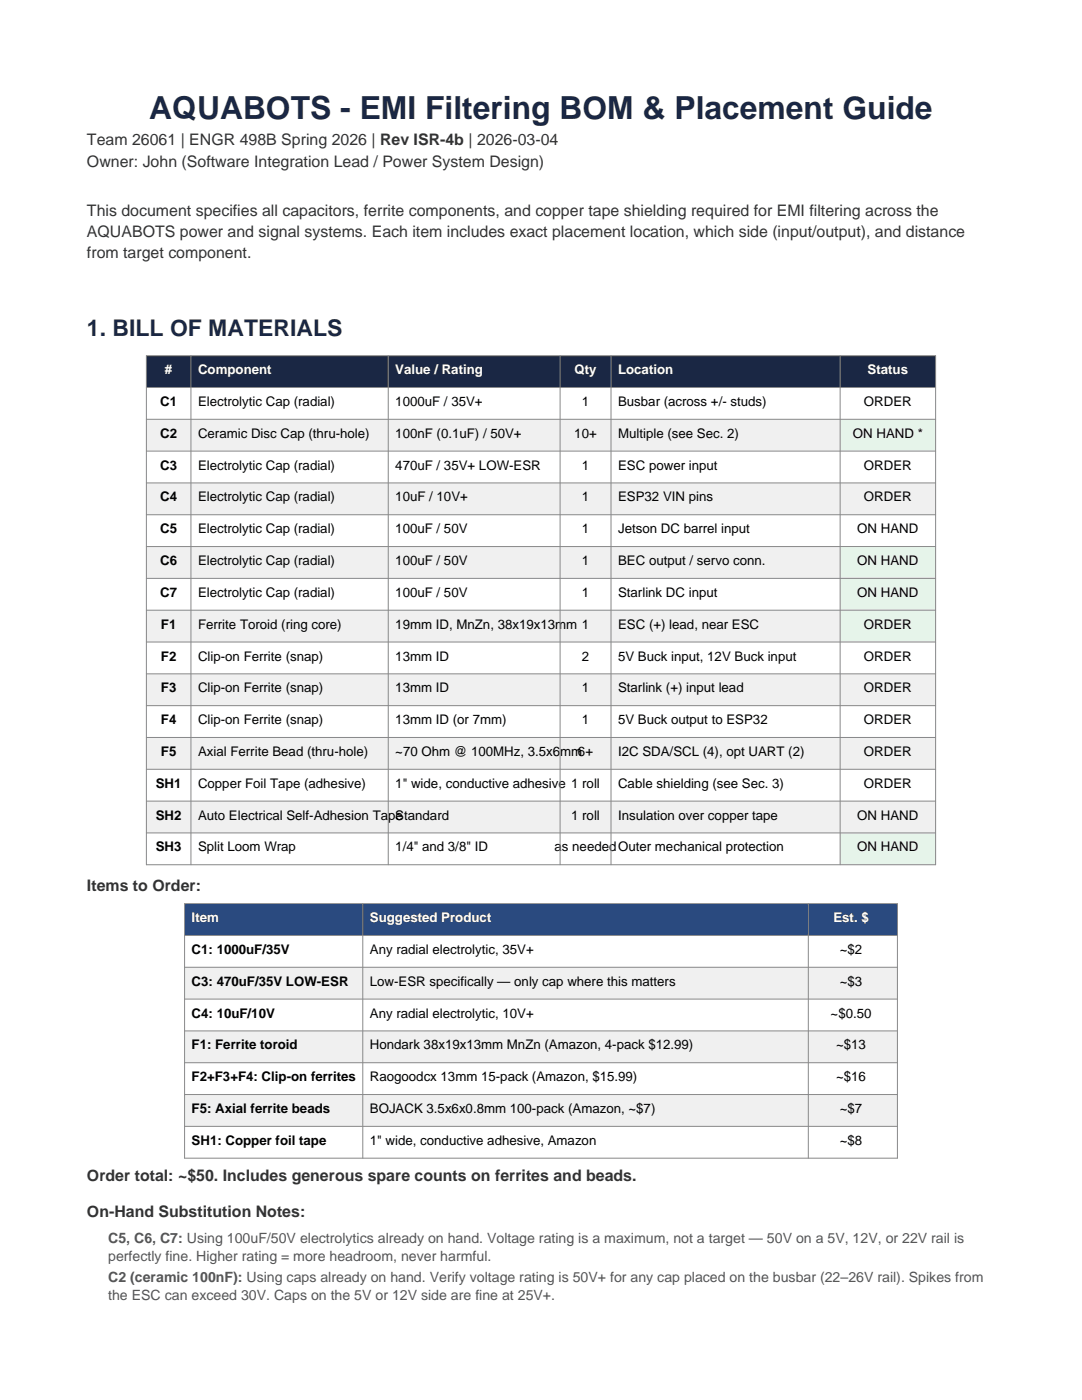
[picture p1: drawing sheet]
<svg xmlns="http://www.w3.org/2000/svg" width="216mm" height="279mm" viewBox="0 0 216 279" stroke-linecap="round" stroke-linejoin="round" font-family="sans-serif">
<defs><g id="words">
<text font-size="6.3" fill="#1a2744" x="29.8" y="23.7">AQUABOTS - EMI Filtering BOM &amp; Placement Guide</text>
<text font-size="4.6" fill="#1a2744" x="17.4" y="67.1">1. BILL OF MATERIALS</text>
<g font-size="3.2" fill="#333">
<text x="17.4" y="29">Team 26061 | ENGR 498B Spring 2026 | Rev ISR-4b | 2026-03-04</text>
<text x="17.4" y="33.2">Owner: John (Software Integration Lead / Power System Design)</text>
<text x="17.4" y="43.1">This document specifies all capacitors, ferrite components, and copper tape shielding required for EMI filtering across the</text>
<text x="17.4" y="47.3">AQUABOTS power and signal systems. Each item includes exact placement location, which side (input/output), and distance</text>
<text x="17.4" y="51.6">from target component.</text>
<text x="17.4" y="177.9">Items to Order:</text>
<text x="17.4" y="235.7">Order total: ~$50. Includes generous spare counts on ferrites and beads.</text>
<text x="17.4" y="242.8">On-Hand Substitution Notes:</text>
</g>
<g font-size="2.8" fill="#555">
<text x="21.6" y="248.1">C5, C6, C7: Using 100uF/50V electrolytics already on hand. Voltage rating is a maximum, not a target — 50V on a 5V, 12V, or 22V rail is</text>
<text x="21.6" y="251.6">perfectly fine. Higher rating = more headroom, never harmful.</text>
<text x="21.6" y="255.8">C2 (ceramic 100nF): Using caps already on hand. Verify voltage rating is 50V+ for any cap placed on the busbar (22–26V rail). Spikes from</text>
<text x="21.6" y="259.4">the ESC can exceed 30V. Caps on the 5V or 12V side are fine at 25V+.</text>
</g>
<g font-size="2.6" fill="#fff">
<text x="32.9" y="74.7">#</text>
<text x="39.5" y="74.7">Component</text>
<text x="78.9" y="74.7">Value / Rating</text>
<text x="114.6" y="74.7">Qty</text>
<text x="123.3" y="74.7">Location</text>
<text x="173.1" y="74.7">Status</text>
<text x="38.2" y="184">Item</text>
<text x="73.8" y="184">Suggested Product</text>
<text x="166.3" y="184">Est. $</text>
</g>
<g font-size="2.6">
<text x="32" y="81">C1</text>
<text x="39.5" y="81">Electrolytic Cap (radial)</text>
<text x="78.9" y="81">1000uF / 35V+</text>
<text x="116.1" y="81">1</text>
<text x="123.3" y="81">Busbar (across +/- studs)</text>
<text x="172.4" y="81">ORDER</text>
<text x="32" y="87.4">C2</text>
<text x="39.5" y="87.4">Ceramic Disc Cap (thru-hole)</text>
<text x="78.9" y="87.4">100nF (0.1uF) / 50V+</text>
<text x="114.6" y="87.4">10+</text>
<text x="123.3" y="87.4">Multiple (see Sec. 2)</text>
<text x="170.2" y="87.4">ON HAND *</text>
<text x="32" y="93.7">C3</text>
<text x="39.5" y="93.7">Electrolytic Cap (radial)</text>
<text x="78.9" y="93.7">470uF / 35V+ LOW-ESR</text>
<text x="116.1" y="93.7">1</text>
<text x="123.3" y="93.7">ESC power input</text>
<text x="172.4" y="93.7">ORDER</text>
<text x="32" y="100.1">C4</text>
<text x="39.5" y="100.1">Electrolytic Cap (radial)</text>
<text x="78.9" y="100.1">10uF / 10V+</text>
<text x="116.1" y="100.1">1</text>
<text x="123.3" y="100.1">ESP32 VIN pins</text>
<text x="172.4" y="100.1">ORDER</text>
<text x="32" y="106.4">C5</text>
<text x="39.5" y="106.4">Electrolytic Cap (radial)</text>
<text x="78.9" y="106.4">100uF / 50V</text>
<text x="116.1" y="106.4">1</text>
<text x="123.3" y="106.4">Jetson DC barrel input</text>
<text x="171.1" y="106.4">ON HAND</text>
<text x="32" y="112.8">C6</text>
<text x="39.5" y="112.8">Electrolytic Cap (radial)</text>
<text x="78.9" y="112.8">100uF / 50V</text>
<text x="116.1" y="112.8">1</text>
<text x="123.3" y="112.8">BEC output / servo conn.</text>
<text x="171.1" y="112.8">ON HAND</text>
<text x="32" y="119.1">C7</text>
<text x="39.5" y="119.1">Electrolytic Cap (radial)</text>
<text x="78.9" y="119.1">100uF / 50V</text>
<text x="116.1" y="119.1">1</text>
<text x="123.3" y="119.1">Starlink DC input</text>
<text x="171.1" y="119.1">ON HAND</text>
<text x="32.1" y="125.5">F1</text>
<text x="39.5" y="125.5">Ferrite Toroid (ring core)</text>
<text x="78.9" y="125.5">19mm ID, MnZn, 38x19x13mm 1</text>
<text x="123.3" y="125.5">ESC (+) lead, near ESC</text>
<text x="172.4" y="125.5">ORDER</text>
<text x="32.1" y="131.8">F2</text>
<text x="39.5" y="131.8">Clip-on Ferrite (snap)</text>
<text x="78.9" y="131.8">13mm ID</text>
<text x="116.1" y="131.8">2</text>
<text x="123.3" y="131.8">5V Buck input, 12V Buck input</text>
<text x="172.4" y="131.8">ORDER</text>
<text x="32.1" y="138.2">F3</text>
<text x="39.5" y="138.2">Clip-on Ferrite (snap)</text>
<text x="78.9" y="138.2">13mm ID</text>
<text x="116.1" y="138.2">1</text>
<text x="123.3" y="138.2">Starlink (+) input lead</text>
<text x="172.4" y="138.2">ORDER</text>
<text x="32.1" y="144.5">F4</text>
<text x="39.5" y="144.5">Clip-on Ferrite (snap)</text>
<text x="78.9" y="144.5">13mm ID (or 7mm)</text>
<text x="116.1" y="144.5">1</text>
<text x="123.3" y="144.5">5V Buck output to ESP32</text>
<text x="172.4" y="144.5">ORDER</text>
<text x="32.1" y="150.9">F5</text>
<text x="39.5" y="150.9">Axial Ferrite Bead (thru-hole)</text>
<text x="78.9" y="150.9">~70 Ohm @ 100MHz, 3.5x6mm6+</text>
<text x="123.3" y="150.9">I2C SDA/SCL (4), opt UART (2)</text>
<text x="172.4" y="150.9">ORDER</text>
<text x="31.1" y="157.2">SH1</text>
<text x="39.5" y="157.2">Copper Foil Tape (adhesive)</text>
<text x="78.9" y="157.2">1&quot; wide, conductive adhesive 1 roll</text>
<text x="123.3" y="157.2">Cable shielding (see Sec. 3)</text>
<text x="172.4" y="157.2">ORDER</text>
<text x="31.1" y="163.6">SH2</text>
<text x="39.5" y="163.6">Auto Electrical Self-Adhesion Tape</text>
<text x="78.9" y="163.6">Standard</text>
<text x="114" y="163.6">1 roll</text>
<text x="123.3" y="163.6">Insulation over copper tape</text>
<text x="171.1" y="163.6">ON HAND</text>
<text x="31.1" y="169.9">SH3</text>
<text x="39.5" y="169.9">Split Loom Wrap</text>
<text x="78.9" y="169.9">1/4&quot; and 3/8&quot; ID</text>
<text x="110.7" y="169.9">as neededOuter mechanical protection</text>
<text x="171.1" y="169.9">ON HAND</text>
<text x="38.2" y="190.4">C1: 1000uF/35V</text>
<text x="73.8" y="190.4">Any radial electrolytic, 35V+</text>
<text x="167.6" y="190.4">~$2</text>
<text x="38.2" y="196.7">C3: 470uF/35V LOW-ESR</text>
<text x="73.8" y="196.7">Low-ESR specifically — only cap where this matters</text>
<text x="167.6" y="196.7">~$3</text>
<text x="38.2" y="203.1">C4: 10uF/10V</text>
<text x="73.8" y="203.1">Any radial electrolytic, 10V+</text>
<text x="165.7" y="203.1">~$0.50</text>
<text x="38.2" y="209.4">F1: Ferrite toroid</text>
<text x="73.8" y="209.4">Hondark 38x19x13mm MnZn (Amazon, 4-pack $12.99)</text>
<text x="166.8" y="209.4">~$13</text>
<text x="38.2" y="215.8">F2+F3+F4: Clip-on ferrites</text>
<text x="73.8" y="215.8">Raogoodcx 13mm 15-pack (Amazon, $15.99)</text>
<text x="166.8" y="215.8">~$16</text>
<text x="38.2" y="222.1">F5: Axial ferrite beads</text>
<text x="73.8" y="222.1">BOJACK 3.5x6x0.8mm 100-pack (Amazon, ~$7)</text>
<text x="167.6" y="222.1">~$7</text>
<text x="38.2" y="228.5">SH1: Copper foil tape</text>
<text x="73.8" y="228.5">1&quot; wide, conductive adhesive, Amazon</text>
<text x="167.6" y="228.5">~$8</text>
</g>
</g></defs>
<path d="M29.2 71h157.5v6.3h-157.5z" fill-rule="evenodd" fill="#1a2744"/>
<path d="M29.2 77.3h157.5v6.4h-157.5z" fill-rule="evenodd" fill="#fff"/>
<path d="M29.2 83.7h157.5v6.3h-157.5z" fill-rule="evenodd" fill="#f0f0f0"/>
<path d="M29.2 90h157.5v6.4h-157.5z" fill-rule="evenodd" fill="#fff"/>
<path d="M29.2 96.4h157.5v6.3h-157.5z" fill-rule="evenodd" fill="#f0f0f0"/>
<path d="M29.2 102.7h157.5v6.4h-157.5z" fill-rule="evenodd" fill="#fff"/>
<path d="M29.2 109.1h157.5v6.3h-157.5z" fill-rule="evenodd" fill="#f0f0f0"/>
<path d="M29.2 115.4h157.5v6.4h-157.5z" fill-rule="evenodd" fill="#fff"/>
<path d="M29.2 121.8h157.5v6.3h-157.5z" fill-rule="evenodd" fill="#f0f0f0"/>
<path d="M29.2 128.1h157.5v6.4h-157.5z" fill-rule="evenodd" fill="#fff"/>
<path d="M29.2 134.5h157.5v6.3h-157.5z" fill-rule="evenodd" fill="#f0f0f0"/>
<path d="M29.2 140.8h157.5v6.4h-157.5z" fill-rule="evenodd" fill="#fff"/>
<path d="M29.2 147.2h157.5v6.3h-157.5z" fill-rule="evenodd" fill="#f0f0f0"/>
<path d="M29.2 153.5h157.5v6.4h-157.5z" fill-rule="evenodd" fill="#fff"/>
<path d="M29.2 159.9h157.5v6.3h-157.5z" fill-rule="evenodd" fill="#f0f0f0"/>
<path d="M29.2 166.2h157.5v6.4h-157.5z" fill-rule="evenodd" fill="#fff"/>
<g fill="#e6f4ea">
<path d="M167.6 83.7h19.1v6.3h-19.1z" fill-rule="evenodd"/>
<path d="M167.6 109.1h19.1v6.3h-19.1z" fill-rule="evenodd"/>
<path d="M167.6 115.4h19.1v6.4h-19.1z" fill-rule="evenodd"/>
<path d="M167.6 121.8h19.1v6.3h-19.1z" fill-rule="evenodd"/>
<path d="M167.6 166.2h19.1v6.4h-19.1z" fill-rule="evenodd"/>
</g>
<path d="M167.6 172.6h19.1" fill="none" stroke="#e6f4ea" stroke-width=".2"/>
<g fill="none" stroke="#888" stroke-width=".2">
<path d="M29.2 71h157.5v101.6h-157.5zM29.2 77.3h157.5M38.1 71v101.6M77.5 71v101.6M111.8 71v101.6M121.9 71v101.6M167.6 71v101.6M29.2 83.7h157.5M29.2 90h157.5M29.2 96.4h157.5M29.2 102.7h157.5M29.2 109.1h157.5"/>
<path d="M29.2 115.4h157.5M29.2 121.8h157.5M29.2 128.1h157.5M29.2 134.5h157.5M29.2 140.8h157.5M29.2 147.2h157.5M29.2 153.5h157.5M29.2 159.9h157.5M29.2 166.2h157.5"/>
</g>
<path d="M36.8 180.3h142.3v6.4h-142.3z" fill-rule="evenodd" fill="#2a4a7f"/>
<path d="M36.8 186.7h142.3v6.3h-142.3z" fill-rule="evenodd" fill="#fff"/>
<path d="M36.8 193h142.3v6.4h-142.3z" fill-rule="evenodd" fill="#f0f0f0"/>
<path d="M36.8 199.4h142.3v6.3h-142.3z" fill-rule="evenodd" fill="#fff"/>
<path d="M36.8 205.7h142.3v6.4h-142.3z" fill-rule="evenodd" fill="#f0f0f0"/>
<path d="M36.8 212.1h142.3v6.3h-142.3z" fill-rule="evenodd" fill="#fff"/>
<path d="M36.8 218.4h142.3v6.4h-142.3z" fill-rule="evenodd" fill="#f0f0f0"/>
<path d="M36.8 224.8h142.3v6.3h-142.3z" fill-rule="evenodd" fill="#fff"/>
<path d="M36.8 180.3h142.3v50.8h-142.3zM36.8 186.7h142.3M36.8 193h142.3M36.8 199.4h142.3M72.4 180.3v50.8M161.3 180.3v50.8M36.8 205.7h142.3M36.8 212.1h142.3M36.8 218.4h142.3M36.8 224.8h142.3" fill="none" stroke="#888" stroke-width=".2"/>
<use href="#words"/>
</svg>
